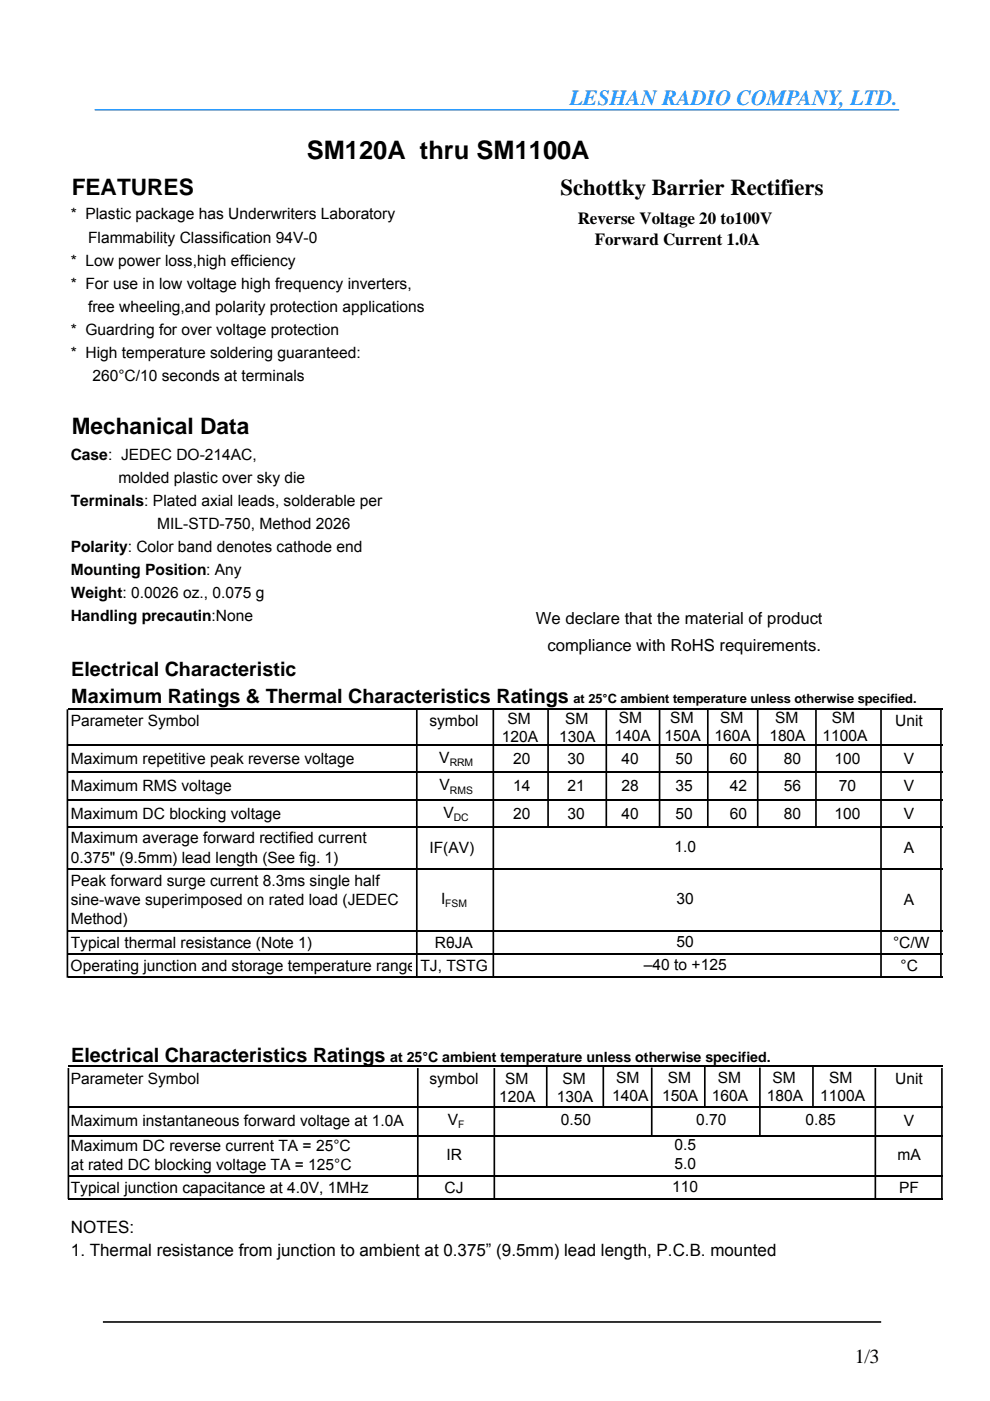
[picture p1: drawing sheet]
<svg xmlns="http://www.w3.org/2000/svg" width="210mm" height="297mm" viewBox="0 0 210 297" stroke-linecap="round" stroke-linejoin="round" font-family="sans-serif">
<defs><g id="words">
<text font-size="5.4" x="65" y="33.7">SM120A thru SM1100A</text>
<g font-size="4.8">
<text x="15.2" y="41.3">FEATURES</text>
<text x="118.8" y="41.4">Schottky Barrier Rectifiers</text>
<text x="15.2" y="92.1">Mechanical Data</text>
</g>
<text font-size="4.6" fill="#2b9cff" x="120.8" y="22.2">LESHAN RADIO COMPANY, LTD.</text>
<g font-size="4.2">
<text x="15.1" y="143.4">Electrical Characteristic</text>
<text x="15.1" y="149.1">Maximum Ratings &amp; Thermal Characteristics Ratings</text>
<text x="15.1" y="225.1">Electrical Characteristics Ratings</text>
<text x="181.3" y="288.9">1/3</text>
</g>
<g font-size="3.6">
<text x="122.5" y="47.4">Reverse Voltage 20 to100V</text>
<text x="126.1" y="51.9">Forward Current 1.0A</text>
<text x="15" y="261.4">NOTES:</text>
<text x="15" y="266.3">1. Thermal resistance from junction to ambient at 0.375” (9.5mm) lead length, P.C.B. mounted</text>
</g>
<g font-size="3.5">
<text x="113.6" y="132.2">We declare that the material of product</text>
<text x="116.1" y="138">compliance with RoHS requirements.</text>
</g>
<g font-size="3.3">
<text x="15" y="46.5">* Plastic package has Underwriters Laboratory</text>
<text x="18.7" y="51.6">Flammability Classification 94V-0</text>
<text x="15" y="56.4">* Low power loss,high efficiency</text>
<text x="15" y="61.3">* For use in low voltage high frequency inverters,</text>
<text x="15" y="71">* Guardring for over voltage protection</text>
<text x="18.7" y="66.2">free wheeling,and polarity protection applications</text>
<text x="15" y="75.9">* High temperature soldering guaranteed:</text>
<text x="19.6" y="80.8">260°C/10 seconds at terminals</text>
<text x="15" y="97.6">Case: JEDEC DO-214AC,</text>
<text x="15" y="107.3">Terminals: Plated axial leads, solderable per</text>
<text x="25.1" y="102.4">molded plastic over sky die</text>
<text x="33.4" y="112.1">MIL-STD-750, Method 2026</text>
<text x="15" y="117">Polarity: Color band denotes cathode end</text>
<text x="15" y="121.9">Mounting Position: Any</text>
<text x="15" y="126.8">Weight: 0.0026 oz., 0.075 g</text>
<text x="15" y="131.6">Handling precautin:None</text>
<text x="15" y="153.9">Parameter Symbol</text>
<text x="91" y="153.9">symbol</text>
<text x="107.6" y="153.5">SM</text>
<text x="119.8" y="153.6">SM</text>
<text x="131.2" y="153.3">SM</text>
<text x="142.1" y="153.3">SM</text>
<text x="152.7" y="153.3">SM</text>
<text x="164.3" y="153.3">SM</text>
<text x="176.3" y="153.3">SM</text>
<text x="189.8" y="153.9">Unit</text>
<text x="93.1" y="161.8">V</text>
<text x="106.4" y="157.2">120A</text>
<text x="118.6" y="157.3">130A</text>
<text x="130.3" y="157">140A</text>
<text x="140.9" y="157">150A</text>
<text x="151.5" y="157">160A</text>
<text x="163.1" y="157">180A</text>
<text x="174.4" y="157">1100A</text>
<text x="15" y="167.8">Maximum RMS voltage</text>
<text x="15" y="162.1">Maximum repetitive peak reverse voltage</text>
<text x="93.2" y="167.6">V</text>
<text x="108.8" y="162">20</text>
<text x="108.8" y="167.8">14</text>
<text x="120.3" y="162">30</text>
<text x="120.3" y="167.8">21</text>
<text x="131.8" y="162">40</text>
<text x="131.8" y="167.8">28</text>
<text x="143.2" y="162">50</text>
<text x="143.2" y="167.8">35</text>
<text x="154.7" y="162">60</text>
<text x="154.7" y="167.8">42</text>
<text x="166.2" y="162">80</text>
<text x="166.2" y="167.8">56</text>
<text x="177" y="162">100</text>
<text x="177.9" y="167.8">70</text>
<text x="191.7" y="162">V</text>
<text x="191.7" y="167.8">V</text>
<text x="15" y="173.6">Maximum DC blocking voltage</text>
<text x="94" y="173.4">V</text>
<text x="108.8" y="173.6">20</text>
<text x="120.3" y="173.6">30</text>
<text x="131.8" y="173.6">40</text>
<text x="143.2" y="173.6">50</text>
<text x="154.7" y="173.6">60</text>
<text x="166.2" y="173.6">80</text>
<text x="177" y="173.6">100</text>
<text x="191.7" y="173.6">V</text>
<text x="15" y="178.8">Maximum average forward rectified current</text>
<text x="15" y="182.9">0.375&quot; (9.5mm) lead length (See fig. 1)</text>
<text x="91" y="180.9">IF(AV)</text>
<text x="143" y="180.7">1.0</text>
<text x="191.6" y="180.9">A</text>
<text x="15" y="187.8">Peak forward surge current 8.3ms single half</text>
<text x="15" y="191.9">sine-wave superimposed on rated load (JEDEC</text>
<text x="93.5" y="191.7">I</text>
<text x="143.5" y="191.7">30</text>
<text x="191.6" y="191.9">A</text>
<text x="15" y="195.9">Method)</text>
<text x="15" y="200.9">Typical thermal resistance (Note 1)</text>
<text x="92.2" y="200.9">RθJA</text>
<text x="143.5" y="200.8">50</text>
<text x="189.3" y="200.9">°C/W</text>
<text x="15" y="205.8">Operating junction and storage temperature range</text>
<text x="89.1" y="205.8">TJ, TSTG</text>
<text x="136.5" y="205.6">–40 to +125</text>
<text x="190.9" y="205.8">°C</text>
<text x="15" y="229.9">Parameter Symbol</text>
<text x="91" y="229.9">symbol</text>
<text x="105.9" y="233.5">120A</text>
<text x="107.1" y="229.8">SM</text>
<text x="118" y="233.6">130A</text>
<text x="119.3" y="229.9">SM</text>
<text x="129.8" y="233.4">140A</text>
<text x="130.6" y="229.7">SM</text>
<text x="140.4" y="233.4">150A</text>
<text x="141.6" y="229.7">SM</text>
<text x="150.9" y="233.4">160A</text>
<text x="152.2" y="229.7">SM</text>
<text x="162.6" y="233.4">180A</text>
<text x="163.8" y="229.7">SM</text>
<text x="173.9" y="233.4">1100A</text>
<text x="175.8" y="229.7">SM</text>
<text x="189.8" y="229.9">Unit</text>
<text x="15" y="238.8">Maximum instantaneous forward voltage at 1.0A</text>
<text x="95" y="238.5">V</text>
<text x="118.9" y="238.6">0.50</text>
<text x="147.6" y="238.6">0.70</text>
<text x="170.8" y="238.6">0.85</text>
<text x="191.6" y="238.8">V</text>
<text x="15" y="244">Maximum DC reverse current TA = 25°C</text>
<text x="143" y="243.9">0.5</text>
<text x="15" y="248.1">at rated DC blocking voltage TA = 125°C</text>
<text x="94.6" y="246">IR</text>
<text x="143" y="247.9">5.0</text>
<text x="190.3" y="246">mA</text>
<text x="15" y="252.9">Typical junction capacitance at 4.0V, 1MHz</text>
<text x="94.2" y="252.9">CJ</text>
<text x="142.5" y="252.7">110</text>
<text x="190.7" y="252.9">PF</text>
</g>
<text font-size="3" x="82.7" y="225.1">at 25°C ambient temperature unless otherwise specified.</text>
<text font-size="2.7" x="121.6" y="149.1">at 25°C ambient temperature unless otherwise specified.</text>
<g font-size="2.2">
<text x="95.3" y="162.5">RRM</text>
<text x="95.4" y="168.3">RMS</text>
<text x="96.2" y="174.1">DC</text>
<text x="94.4" y="192.3">FSM</text>
<text x="97.1" y="239.2">F</text>
</g>
</g></defs>
<g fill="none" stroke="#000" stroke-width=".3">
<path d="M14.5 150.3h185.3M14.5 158h185.3M14.5 163.8h185.3M14.5 169.5h185.3M14.5 175.3h185.3M14.5 184.1h185.3M14.5 197.3h185.3M14.5 202.2h185.3M14.5 207.1h185.3M14.5 225.9h185.3M14.5 234.7h185.3M14.5 240.8h185.3"/>
<path d="M14.5 249.3h185.3M14.5 254.2h185.3"/>
</g>
<path d="M20.1 23.3h170.5" fill="none" stroke="#2b9cff" stroke-width=".34"/>
<path d="M21.8 280.3h165" fill="none" stroke="#000" stroke-width=".34"/>
<g fill="none" stroke="#000" stroke-width=".35">
<path d="M14.3 150.4v56.9M88.4 150.4v56.9M104.6 150.4v56.9M116.2 150.4v25.1M128.6 150.4v25.1M139.8 150.4v25.1M150.1 150.4v25.1M160.7 150.4v25.1M173 150.4v25.1M186.8 150.4v56.9M199.5 150.4v56.9M14.5 226.4v27.8"/>
<path d="M88.6 226.4v27.8M104.8 226.4v27.8M115.9 226.1v8.7M127.9 226.1v8.7M138.2 226.3v14.6M149.4 226.1v8.7M161.1 226.3v14.6M172.4 226.1v8.7M185.6 226.4v27.8M199.7 226.4v27.8"/>
</g>
<use href="#words"/>
</svg>
